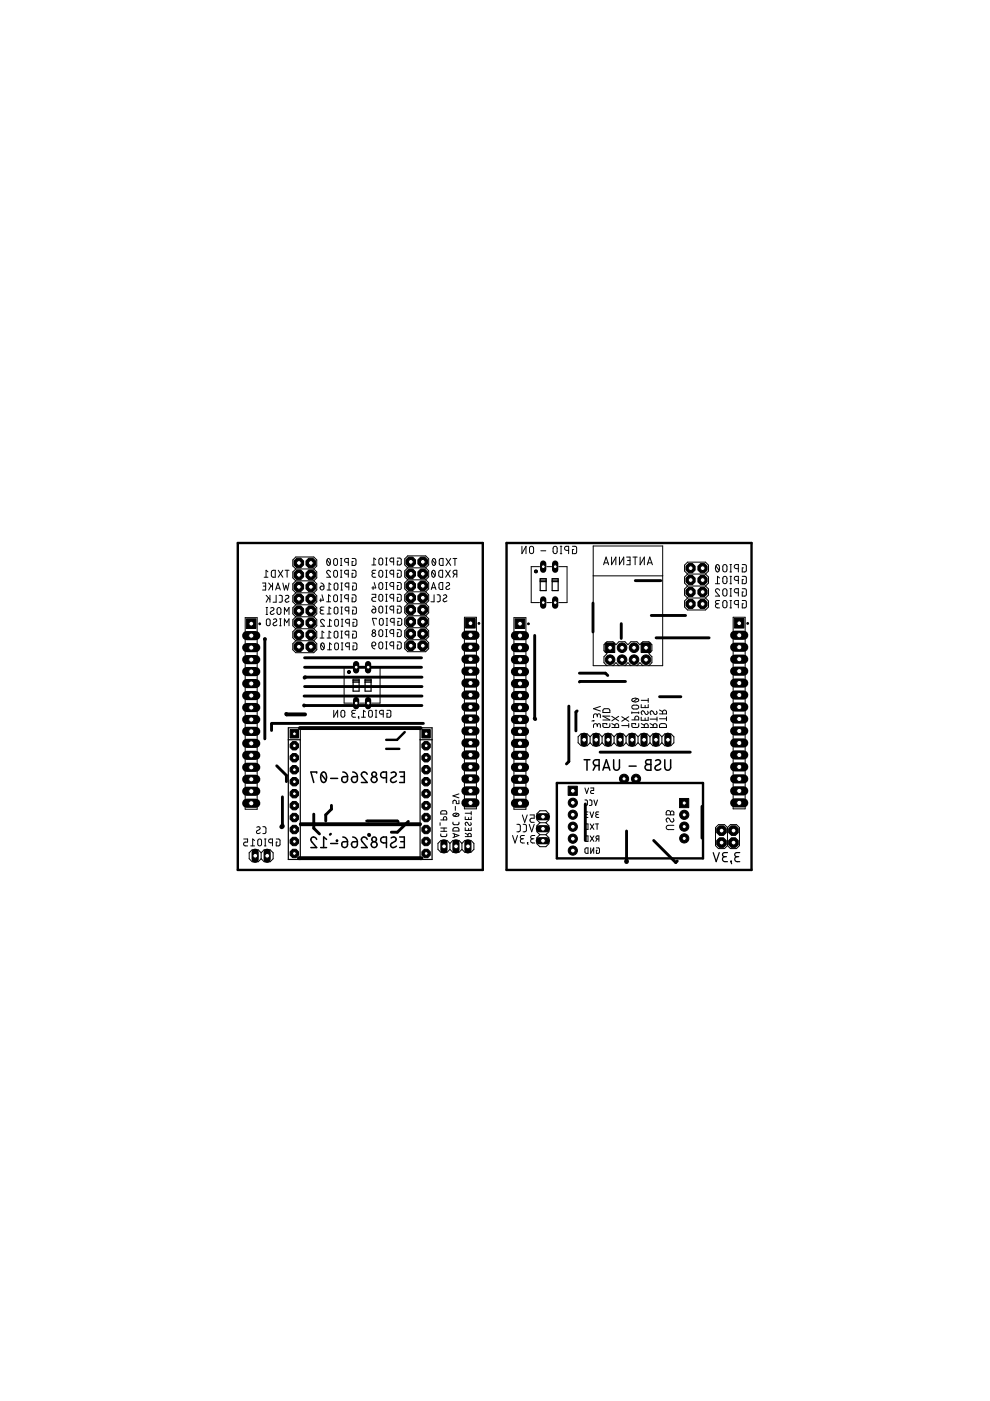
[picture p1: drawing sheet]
<svg xmlns="http://www.w3.org/2000/svg" width="210mm" height="297mm" viewBox="0 0 210 297" stroke-linecap="round" stroke-linejoin="round" font-family="sans-serif">
<g fill="none" stroke="#000" stroke-width=".21">
<path d="M125.8 115.8h14.7v25.3h-14.7zM128 119.7l.5-1.6 .6 1.6M128.1 119.3h.8M129.7 118.1v1.6l.9-1.6v1.6M131.3 118.1v1.6l.9-1.6v1.6M132.9 118.1h.7v1.6h-.7M133.1 118.8h.5M134.2 118.1h.9M134.7 118.1v1.6M135.7 118.1v1.6l.9-1.6v1.6M137.2 119.7l.6-1.6 .5 1.6M137.4 119.3h.8"/>
<path d="M52 131h2.5v40.6h-2.5zM62.7 120.6l-.6-.6v-1.3l.6-.6h3.8l.7 .6v1.3l-.7 .6M62.7 120.6l-.6 .7v1.2l.6 .6M62.7 123.1l-.6 .7v1.3l.6 .6M62.7 125.7l-.6 .6v1.3l.6 .6M62.7 128.2l-.6 .7v1.2l.6 .7M62.7 130.8l-.6 .6v1.3l.6 .6M62.7 133.3l-.6 .6v1.3l.6 .6M62.7 135.8l-.6 .7v1.3l.6 .6h3.8l.7-.6v-1.3l-.7-.7M62.7 120.6h3.8M62.7 123.1h3.8M62.7 125.7h3.8"/>
<path d="M62.7 128.2h3.8M62.7 130.8h3.8M62.7 133.3h3.8M62.7 135.8h3.8M66.5 120.6l.7 .7v1.2l-.7 .6M66.5 123.1l.7 .7v1.3l-.7 .6M66.5 125.7l.7 .6v1.3l-.7 .6M66.5 128.2l.7 .7v1.2l-.7 .7M66.5 130.8l.7 .6v1.3l-.7 .6M66.5 133.3l.7 .6v1.3l-.7 .6M86.4 120.4l-.6-.6v-1.3l.6-.6h3.9l.6 .6v1.3l-.6 .6M86.4 120.4l-.6 .6v1.3l.6 .6"/>
<path d="M86.4 122.9l-.6 .7v1.2l.6 .7M86.4 125.5l-.6 .6v1.3l.6 .6M86.4 128l-.6 .7v1.2l.6 .7M86.4 130.6l-.6 .6v1.3l.6 .6M86.4 133.1l-.6 .6v1.3l.6 .6M86.4 135.6l-.6 .7v1.2l.6 .7h3.9l.6-.7v-1.2l-.6-.7M86.4 120.4h3.9M86.4 122.9h3.9M86.4 125.5h3.9M86.4 128h3.9M86.4 130.6h3.9M86.4 133.1h3.9"/>
<path d="M86.4 135.6h3.9M90.3 120.4l.6 .6v1.3l-.6 .6M90.3 122.9l.6 .7v1.2l-.6 .7M90.3 125.5l.6 .6v1.3l-.6 .6M90.3 128l.6 .7v1.2l-.6 .7M90.3 130.6l.6 .6v1.3l-.6 .6M90.3 133.1l.6 .6v1.3l-.6 .6M98.5 130.9h2.5v40.6h-2.5zM109 131h2.5v40.6h-2.5zM114.4 120.1h-1.8v7.7h1.8M115.9 120.1h1M115.9 127.8h1"/>
<path d="M118.5 120.1h1.7v7.7h-1.7M125.8 122.1h14.7M145.8 121.7l-.7-.6v-1.3l.7-.6h3.8l.6 .6v1.3l-.6 .6M145.8 121.7l-.7 .6v1.3l.7 .6M145.8 124.2l-.7 .7v1.3l.7 .6M145.8 126.8l-.7 .6v1.3l.7 .6h3.8l.6-.6v-1.3l-.6-.6M145.8 121.7h3.8M145.8 124.2h3.8M145.8 126.8h3.8M149.6 121.7l.6 .6v1.3l-.6 .6M149.6 124.2l.6 .7v1.3l-.6 .6M155.4 130.9h2.6v40.6h-2.6z"/>
<path d="M74.7 141.5h-1.7v7.6h1.7M76.3 141.5h1M76.3 149.1h1M78.8 141.5h1.8v7.6h-1.8M125.1 156.2l-.6-.6h-1.3l-.6 .6v1.3l.6 .6h1.3l.6-.6M125.1 157.5l.7 .6h1.2l.7-.6M125.1 156.2l.7-.6h1.2l.7 .6M125.1 156.2v1.3M127.7 157.5l.6 .6h1.3l.6-.6M127.7 156.2l.6-.6h1.3l.6 .6M127.7 156.2v1.3M128.7 141.1l-.6-.6v-1.3l.6-.6-.6-.6v-1.3l.6-.6h1.3l.6 .6 .6-.6h1.3l.6 .6 .7-.6h1.2l.7 .6 .6-.6h1.3l.6 .6v1.3l-.6 .6 .6 .6v1.3l-.6 .6"/>
<path d="M130 141.1l.6-.6 .6 .6M130.2 157.5l.6 .6h1.3l.6-.6M130.2 156.2l.6-.6h1.3l.6 .6M130.2 156.2v1.3M132.5 141.1l.6-.6 .7 .6M132.7 157.5l.7 .6h1.2l.7-.6M132.7 156.2l.7-.6h1.2l.7 .6M132.7 156.2v1.3M135 141.1l.7-.6 .6 .6M135.3 157.5l.6 .6h1.3l.6-.6M135.3 156.2l.6-.6h1.3l.6 .6M135.3 156.2v1.3"/>
<path d="M137.8 157.5l.6 .6h1.3l.6-.6M137.8 156.2l.6-.6h1.3l.6 .6M137.8 156.2v1.3M140.3 156.2l.7-.6h1.2l.7 .6v1.3l-.7 .6h-1.2l-.7-.6M140.3 156.2v1.3M95.4 178.8l-.6-.6h-1.3l-.6 .6v1.3l.6 .6h1.3l.6-.6M95.4 178.8v1.3M95.4 178.8l.6-.6h1.3l.6 .6M97.9 178.8l.7-.6h1.2l.7 .6v1.3l-.7 .6h-1.2l-.7-.6M97.9 178.8v1.3M114.5 177l-.7 .6v1.3l.7 .6h1.2l.7-.6v-1.3l-.7-.6M114.5 174.4l-.7-.6v-1.3l.7-.6h1.2l.7 .6v1.3l-.7 .6"/>
<path d="M114.5 177h1.2M114.5 174.4h1.2M114.5 174.4l-.7 .7v1.2l.7 .7M115.7 174.4l.7 .7v1.2l-.7 .7M124 169.6l.4 .1 .1 .2v.7l-.5 .2M124 167.1l.4 1.1 .4-1.1M124.1 174.8l.6-.1v1.2l-.5-.1-.2-.1zM124.1 177.3l.6-.1v1.2h-.5l-.2-.2zM124.1 179.9l.6-.1v1.1h-.5l-.2-.2zM124.3 172.7l-.2 .1v.4l.6 .1M124.7 172.1l-.5 .1-.2 .2 .2 .2 .3 .1M125 169.6l.3 .1 .2 .2v.7l-.5 .2"/>
<path d="M125.1 172.1l.4 1.2 .4-1.2M125.1 174.7l.8 1.2M125.1 177.2l.8 1.2M125.2 167.1h.7v.5h-.4a.32 .32 0 0 0-.3 .3 .32 .32 0 0 0 .3 .3h.4M125.2 179.8v1.1l.7-1.1v1.1M125.9 169.6l.4 1.2 .4-1.2M125.9 174.7l-.8 1.2M125.9 177.2l-.8 1.2M126.3 174.7h.6M126.4 179.8l.7 .1v.8l-.2 .2h-.5v-.6h.2M126.6 174.7v1.2M126.6 177.9l-.3 .5"/>
<path d="M126.6 172.7l-.2 .1v.4l.6 .1M127 172.1l-.6 .1-.1 .2 .1 .2 .4 .1M127 177.9l-.6-.1-.1-.3 .2-.3h.5v1.2M141.4 172l.5-.1 .3 .4a.36 .36 0 0 1 .3-.4 .36 .36 0 0 1 .4 .4v.5h-1.7zM142.2 172.3v.5M142.7 173.5l.1 .2a.38 .38 0 0 1-.1 .5 .38 .38 0 0 1-.5-.1l-.3-.5a.44 .44 0 0 0-.7 .1 .44 .44 0 0 0 .3 .6M142.9 175h-1.2a.46 .46 0 0 0-.5 .4 .46 .46 0 0 0 .5 .5h1.2M154.2 175.5l.7-.7h1.2l.7 .7v3.8l-.7 .6h-1.2l-.7-.6M154.2 175.5l-.6-.7h-1.3l-.6 .7v3.8l.6 .6h1.3l.6-.6M154.2 175.5v3.8M55.4 180.8l-.7-.6h-1.2l-.7 .6v1.3l.7 .6h1.2l.7-.6M55.4 180.8l.6-.6h1.3l.6 .6v1.3l-.6 .6h-1.3l-.6-.6"/>
<path d="M55.4 180.8v1.3M95.4 180.1l.6 .6h1.3l.6-.6"/>
</g>
<g fill="#000" stroke="#000" stroke-width=".21">
<path d="M54.9 132.1h.3v.3h-.3z" fill-rule="evenodd"/>
<path d="M101.4 132h.3v.3h-.3z" fill-rule="evenodd"/>
<path d="M111.9 132.1h.3v.3h-.3z" fill-rule="evenodd"/>
<path d="M113.3 121a.33 .33 0 0 1 .4-.2 .33 .33 0 0 1 .3 .4l-.4 .1-.1-.2a.24 .24 0 0 1 .3 0 .24 .24 0 0 1 0 .3l-.2 .1a.32 .32 0 0 1-.3-.2 .32 .32 0 0 1 0-.3z" fill-rule="evenodd"/>
<path d="M158.4 132h.3v.3h-.3z" fill-rule="evenodd"/>
<path d="M73.8 142.2a.34 .34 0 0 1 .5 .3l-.3 .2-.2-.2 .2-.2 .3 .2a.33 .33 0 0 1-.5 .3 .33 .33 0 0 1 0-.6z" fill-rule="evenodd"/>
</g>
<g fill="none" stroke="#000" stroke-width=".25">
<path d="M114.5 122.7h1.3v2.5h-1.3zM114.5 123h1.3M114.5 123.3h1.3M117.1 122.7h1.2v2.5h-1.2zM117.1 123h1.2M117.1 123.3h1.2M61.1 154.3h2.6v27.9h-2.6zM61.1 156.8h2.6M74.9 144h1.2v2.5h-1.2zM74.9 144.3h1.2M74.9 144.6h1.2M77.4 144h1.3v2.5h-1.3z"/>
<path d="M77.4 144.3h1.3M77.4 144.6h1.3M89.1 154.3h2.5v27.9h-2.5zM89.1 156.8h2.5"/>
</g>
<path d="M81.9 158.8h2.8M85.8 155.2l-1.6 1.7h-2.3M70.1 176.8l-.1 .2M71.4 178.2v.1M77.7 174.1h.3M84.3 174.1l.2 .1M118.1 166h31v16h-31z" fill="none" stroke="#000" stroke-width=".51"/>
<g fill="none" stroke="#000" stroke-width=".61">
<path d="M56.2 135.5v21.2M64.6 139.5h24.8M113.4 134.7v17.6M125.7 127.9v6.1M131.7 132.2v3.2M134.7 123.1h5.4M138.1 130.5h7.3M139.1 135.2h11.2M64.5 147.6h25M64.5 149.6h25M64.6 141.5h24.8M64.6 145.6h24.9"/>
<path d="M64.7 143.6h24.8M89.8 153.4h-32.1l-.1 1.5M120.6 149.7v11.8l-.5 .5M122.4 150.7l-.3 .3v4M122.9 142.7h5.5l.5 .5M127.2 159.5h19.1M132.6 144.5l-9.7 .1M139.8 147.7h4.6M58.7 162.4l2 2v1.3M59.9 169v6.2M66.5 172.6v3l1.2 1.2M70.3 170.8v.8l-1.2 1.2v1.3"/>
<path d="M78 174.1h6.3M86.6 174.2l-2.3 2.2h-1.3M124.1 170.5v7.7M132.8 176.2v6.4M138.6 178.2l4.7 4.7 .3-.3M148.8 171v6.7"/>
</g>
<path d="M59.9 175.2l-.2 .1M132.8 182.6v.1" fill="none" stroke="#000" stroke-width="1"/>
<path d="M56.2 135.5h.1M60.7 151.4l4 .1M64.5 149.6h.1M64.7 143.6l-.1 .1M113.4 152.3l.1 .2M78.2 177l.1 .1" fill="none" stroke="#000" stroke-width=".83"/>
<path d="M155.7 131.1h2v2.1h-2z" fill="#000" stroke="#000" stroke-width=".21"/>
<circle cx="156.7" cy="132.1" r=".51" fill="#fff" stroke="#000" stroke-width=".21"/>
<path d="M155.8 134.7h1.9" fill="none" stroke="#000" stroke-width="1.9"/>
<circle cx="156.7" cy="134.7" r=".55" fill="#fff" stroke="#000" stroke-width=".21"/>
<path d="M155.8 137.2h1.9" fill="none" stroke="#000" stroke-width="1.9"/>
<circle cx="156.7" cy="137.2" r=".55" fill="#fff" stroke="#000" stroke-width=".21"/>
<path d="M155.8 139.8h1.9" fill="none" stroke="#000" stroke-width="1.9"/>
<circle cx="156.7" cy="139.8" r=".55" fill="#fff" stroke="#000" stroke-width=".21"/>
<path d="M155.8 142.3h1.9" fill="none" stroke="#000" stroke-width="1.9"/>
<circle cx="156.7" cy="142.3" r=".55" fill="#fff" stroke="#000" stroke-width=".21"/>
<path d="M155.8 144.8h1.9" fill="none" stroke="#000" stroke-width="1.9"/>
<circle cx="156.7" cy="144.8" r=".55" fill="#fff" stroke="#000" stroke-width=".21"/>
<path d="M155.8 147.4h1.9" fill="none" stroke="#000" stroke-width="1.9"/>
<circle cx="156.7" cy="147.4" r=".55" fill="#fff" stroke="#000" stroke-width=".21"/>
<path d="M155.8 149.9h1.9" fill="none" stroke="#000" stroke-width="1.9"/>
<circle cx="156.7" cy="149.9" r=".55" fill="#fff" stroke="#000" stroke-width=".21"/>
<path d="M155.8 152.4h1.9" fill="none" stroke="#000" stroke-width="1.9"/>
<circle cx="156.7" cy="152.4" r=".55" fill="#fff" stroke="#000" stroke-width=".21"/>
<path d="M155.8 155h1.9" fill="none" stroke="#000" stroke-width="1.9"/>
<circle cx="156.7" cy="155" r=".55" fill="#fff" stroke="#000" stroke-width=".21"/>
<path d="M155.8 157.5h1.9" fill="none" stroke="#000" stroke-width="1.9"/>
<circle cx="156.7" cy="157.5" r=".55" fill="#fff" stroke="#000" stroke-width=".21"/>
<path d="M155.8 160.1h1.9" fill="none" stroke="#000" stroke-width="1.9"/>
<circle cx="156.7" cy="160.1" r=".55" fill="#fff" stroke="#000" stroke-width=".21"/>
<path d="M155.8 162.6h1.9" fill="none" stroke="#000" stroke-width="1.9"/>
<circle cx="156.7" cy="162.6" r=".55" fill="#fff" stroke="#000" stroke-width=".21"/>
<path d="M155.8 165.1h1.9" fill="none" stroke="#000" stroke-width="1.9"/>
<circle cx="156.7" cy="165.1" r=".55" fill="#fff" stroke="#000" stroke-width=".21"/>
<path d="M155.8 167.7h1.9" fill="none" stroke="#000" stroke-width="1.9"/>
<circle cx="156.7" cy="167.7" r=".55" fill="#fff" stroke="#000" stroke-width=".21"/>
<path d="M155.8 170.2h1.9" fill="none" stroke="#000" stroke-width="1.9"/>
<circle cx="156.7" cy="170.2" r=".55" fill="#fff" stroke="#000" stroke-width=".21"/>
<path d="M109.2 131.2h2.1v2h-2.1z" fill="#000" stroke="#000" stroke-width=".21"/>
<circle cx="110.3" cy="132.2" r=".51" fill="#fff" stroke="#000" stroke-width=".21"/>
<path d="M109.3 134.8h1.9" fill="none" stroke="#000" stroke-width="1.9"/>
<circle cx="110.3" cy="134.8" r=".55" fill="#fff" stroke="#000" stroke-width=".21"/>
<path d="M109.3 137.3h1.9" fill="none" stroke="#000" stroke-width="1.9"/>
<circle cx="110.3" cy="137.3" r=".55" fill="#fff" stroke="#000" stroke-width=".21"/>
<path d="M109.3 139.8h1.9" fill="none" stroke="#000" stroke-width="1.9"/>
<circle cx="110.3" cy="139.8" r=".55" fill="#fff" stroke="#000" stroke-width=".21"/>
<path d="M109.3 142.4h1.9" fill="none" stroke="#000" stroke-width="1.9"/>
<circle cx="110.3" cy="142.4" r=".55" fill="#fff" stroke="#000" stroke-width=".21"/>
<path d="M109.3 144.9h1.9" fill="none" stroke="#000" stroke-width="1.9"/>
<circle cx="110.3" cy="144.9" r=".55" fill="#fff" stroke="#000" stroke-width=".21"/>
<path d="M109.3 147.5h1.9" fill="none" stroke="#000" stroke-width="1.9"/>
<circle cx="110.3" cy="147.5" r=".55" fill="#fff" stroke="#000" stroke-width=".21"/>
<path d="M109.3 150h1.9" fill="none" stroke="#000" stroke-width="1.9"/>
<circle cx="110.3" cy="150" r=".55" fill="#fff" stroke="#000" stroke-width=".21"/>
<path d="M109.3 152.5h1.9" fill="none" stroke="#000" stroke-width="1.9"/>
<circle cx="110.3" cy="152.5" r=".55" fill="#fff" stroke="#000" stroke-width=".21"/>
<path d="M109.3 155.1h1.9" fill="none" stroke="#000" stroke-width="1.9"/>
<circle cx="110.3" cy="155.1" r=".55" fill="#fff" stroke="#000" stroke-width=".21"/>
<path d="M109.3 157.6h1.9" fill="none" stroke="#000" stroke-width="1.9"/>
<circle cx="110.3" cy="157.6" r=".55" fill="#fff" stroke="#000" stroke-width=".21"/>
<path d="M109.3 160.1h1.9" fill="none" stroke="#000" stroke-width="1.9"/>
<circle cx="110.3" cy="160.1" r=".55" fill="#fff" stroke="#000" stroke-width=".21"/>
<path d="M109.3 162.7h1.9" fill="none" stroke="#000" stroke-width="1.9"/>
<circle cx="110.3" cy="162.7" r=".55" fill="#fff" stroke="#000" stroke-width=".21"/>
<path d="M109.3 165.2h1.9" fill="none" stroke="#000" stroke-width="1.9"/>
<circle cx="110.3" cy="165.2" r=".55" fill="#fff" stroke="#000" stroke-width=".21"/>
<path d="M109.3 167.8h1.9" fill="none" stroke="#000" stroke-width="1.9"/>
<circle cx="110.3" cy="167.8" r=".55" fill="#fff" stroke="#000" stroke-width=".21"/>
<path d="M109.3 170.3h1.9" fill="none" stroke="#000" stroke-width="1.9"/>
<circle cx="110.3" cy="170.3" r=".55" fill="#fff" stroke="#000" stroke-width=".21"/>
<circle cx="155.5" cy="178.6" r="1.1" fill="#000" stroke="#000" stroke-width=".21"/>
<circle cx="155.5" cy="178.6" r=".51" fill="#fff" stroke="#000" stroke-width=".21"/>
<circle cx="155.5" cy="176.1" r="1.1" fill="#000" stroke="#000" stroke-width=".21"/>
<circle cx="155.5" cy="176.1" r=".51" fill="#fff" stroke="#000" stroke-width=".21"/>
<circle cx="153" cy="178.6" r="1.1" fill="#000" stroke="#000" stroke-width=".21"/>
<circle cx="153" cy="178.6" r=".51" fill="#fff" stroke="#000" stroke-width=".21"/>
<circle cx="153" cy="176.1" r="1.1" fill="#000" stroke="#000" stroke-width=".21"/>
<circle cx="153" cy="176.1" r=".51" fill="#fff" stroke="#000" stroke-width=".21"/>
<circle cx="148.9" cy="120.5" r="1.05" fill="#000" stroke="#000" stroke-width=".21"/>
<circle cx="149" cy="120.5" r=".51" fill="#fff" stroke="#000" stroke-width=".21"/>
<circle cx="146.4" cy="120.5" r="1.05" fill="#000" stroke="#000" stroke-width=".21"/>
<circle cx="146.4" cy="120.5" r=".51" fill="#fff" stroke="#000" stroke-width=".21"/>
<circle cx="148.9" cy="123" r="1.05" fill="#000" stroke="#000" stroke-width=".21"/>
<circle cx="149" cy="123" r=".51" fill="#fff" stroke="#000" stroke-width=".21"/>
<circle cx="146.4" cy="123" r="1.05" fill="#000" stroke="#000" stroke-width=".21"/>
<circle cx="146.4" cy="123" r=".51" fill="#fff" stroke="#000" stroke-width=".21"/>
<circle cx="148.9" cy="125.5" r="1.05" fill="#000" stroke="#000" stroke-width=".21"/>
<circle cx="149" cy="125.5" r=".51" fill="#fff" stroke="#000" stroke-width=".21"/>
<circle cx="146.4" cy="125.5" r="1.05" fill="#000" stroke="#000" stroke-width=".21"/>
<circle cx="146.4" cy="125.5" r=".51" fill="#fff" stroke="#000" stroke-width=".21"/>
<circle cx="148.9" cy="128.1" r="1.05" fill="#000" stroke="#000" stroke-width=".21"/>
<circle cx="149" cy="128.1" r=".51" fill="#fff" stroke="#000" stroke-width=".21"/>
<circle cx="146.4" cy="128.1" r="1.05" fill="#000" stroke="#000" stroke-width=".21"/>
<circle cx="146.4" cy="128.1" r=".51" fill="#fff" stroke="#000" stroke-width=".21"/>
<path d="M115.2 119.5v1.3" fill="none" stroke="#000" stroke-width="1.3"/>
<circle cx="115.2" cy="120.1" r=".4" fill="#fff" stroke="#000" stroke-width=".21"/>
<path d="M117.7 119.5v1.3" fill="none" stroke="#000" stroke-width="1.3"/>
<circle cx="117.7" cy="120.1" r=".4" fill="#fff" stroke="#000" stroke-width=".21"/>
<path d="M117.7 127.1v1.3" fill="none" stroke="#000" stroke-width="1.3"/>
<circle cx="117.7" cy="127.8" r=".4" fill="#fff" stroke="#000" stroke-width=".21"/>
<path d="M115.2 127.1v1.3" fill="none" stroke="#000" stroke-width="1.3"/>
<circle cx="115.2" cy="127.8" r=".4" fill="#fff" stroke="#000" stroke-width=".21"/>
<path d="M120.5 166.7h1.9v1.9h-1.9z" fill="#000" stroke="#000" stroke-width=".21"/>
<circle cx="121.5" cy="167.7" r=".51" fill="#fff" stroke="#000" stroke-width=".21"/>
<circle cx="121.5" cy="170.2" r=".97" fill="#000" stroke="#000" stroke-width=".21"/>
<circle cx="121.5" cy="170.2" r=".51" fill="#fff" stroke="#000" stroke-width=".21"/>
<circle cx="121.5" cy="172.7" r=".97" fill="#000" stroke="#000" stroke-width=".21"/>
<circle cx="121.5" cy="172.7" r=".51" fill="#fff" stroke="#000" stroke-width=".21"/>
<circle cx="121.5" cy="175.3" r=".97" fill="#000" stroke="#000" stroke-width=".21"/>
<circle cx="121.5" cy="175.3" r=".51" fill="#fff" stroke="#000" stroke-width=".21"/>
<circle cx="121.5" cy="177.8" r=".97" fill="#000" stroke="#000" stroke-width=".21"/>
<circle cx="121.5" cy="177.8" r=".51" fill="#fff" stroke="#000" stroke-width=".21"/>
<circle cx="121.5" cy="180.3" r=".97" fill="#000" stroke="#000" stroke-width=".21"/>
<circle cx="121.5" cy="180.3" r=".51" fill="#fff" stroke="#000" stroke-width=".21"/>
<path d="M144.1 169.3h1.9v1.9h-1.9z" fill="#000" stroke="#000" stroke-width=".21"/>
<circle cx="145.1" cy="170.3" r=".44" fill="#fff" stroke="#000" stroke-width=".21"/>
<circle cx="145.1" cy="172.8" r=".97" fill="#000" stroke="#000" stroke-width=".21"/>
<circle cx="145.1" cy="172.8" r=".44" fill="#fff" stroke="#000" stroke-width=".21"/>
<circle cx="145.1" cy="175.3" r=".97" fill="#000" stroke="#000" stroke-width=".21"/>
<circle cx="145.1" cy="175.3" r=".44" fill="#fff" stroke="#000" stroke-width=".21"/>
<circle cx="145.1" cy="177.8" r=".97" fill="#000" stroke="#000" stroke-width=".21"/>
<circle cx="145.1" cy="177.8" r=".44" fill="#fff" stroke="#000" stroke-width=".21"/>
<circle cx="134.9" cy="165.1" r=".97" fill="#000" stroke="#000" stroke-width=".21"/>
<circle cx="134.9" cy="165.1" r=".44" fill="#fff" stroke="#000" stroke-width=".21"/>
<circle cx="132.3" cy="165.1" r=".97" fill="#000" stroke="#000" stroke-width=".21"/>
<circle cx="132.3" cy="165.1" r=".44" fill="#fff" stroke="#000" stroke-width=".21"/>
<path d="M135.9 136.3h2.1v2h-2.1z" fill="#000" stroke="#000" stroke-width=".21"/>
<circle cx="137" cy="137.3" r=".51" fill="#fff" stroke="#000" stroke-width=".21"/>
<circle cx="134.4" cy="137.3" r="1.02" fill="#000" stroke="#000" stroke-width=".21"/>
<circle cx="134.4" cy="137.3" r=".51" fill="#fff" stroke="#000" stroke-width=".21"/>
<circle cx="131.9" cy="137.3" r="1.02" fill="#000" stroke="#000" stroke-width=".21"/>
<circle cx="131.9" cy="137.3" r=".51" fill="#fff" stroke="#000" stroke-width=".21"/>
<circle cx="131.9" cy="139.9" r="1.02" fill="#000" stroke="#000" stroke-width=".21"/>
<circle cx="131.9" cy="139.9" r=".51" fill="#fff" stroke="#000" stroke-width=".21"/>
<circle cx="134.4" cy="139.9" r="1.02" fill="#000" stroke="#000" stroke-width=".21"/>
<circle cx="134.4" cy="139.9" r=".51" fill="#fff" stroke="#000" stroke-width=".21"/>
<circle cx="137" cy="139.9" r="1.02" fill="#000" stroke="#000" stroke-width=".21"/>
<circle cx="137" cy="139.9" r=".51" fill="#fff" stroke="#000" stroke-width=".21"/>
<circle cx="129.3" cy="139.9" r="1.02" fill="#000" stroke="#000" stroke-width=".21"/>
<circle cx="129.3" cy="139.9" r=".51" fill="#fff" stroke="#000" stroke-width=".21"/>
<path d="M128.3 136.3h2v2h-2z" fill="#000" stroke="#000" stroke-width=".21"/>
<circle cx="129.3" cy="137.3" r=".51" fill="#fff" stroke="#000" stroke-width=".21"/>
<path d="M123.8 156.1v1.5" fill="none" stroke="#000" stroke-width="1.5"/>
<circle cx="123.9" cy="156.8" r=".51" fill="#fff" stroke="#000" stroke-width=".21"/>
<path d="M126.4 156.1v1.5" fill="none" stroke="#000" stroke-width="1.5"/>
<circle cx="126.4" cy="156.8" r=".51" fill="#fff" stroke="#000" stroke-width=".21"/>
<path d="M128.9 156.1v1.5" fill="none" stroke="#000" stroke-width="1.5"/>
<circle cx="128.9" cy="156.8" r=".51" fill="#fff" stroke="#000" stroke-width=".21"/>
<path d="M131.5 156.1v1.5" fill="none" stroke="#000" stroke-width="1.5"/>
<circle cx="131.5" cy="156.8" r=".51" fill="#fff" stroke="#000" stroke-width=".21"/>
<path d="M134 156.1v1.5" fill="none" stroke="#000" stroke-width="1.5"/>
<circle cx="134" cy="156.8" r=".51" fill="#fff" stroke="#000" stroke-width=".21"/>
<path d="M136.5 156.1v1.5" fill="none" stroke="#000" stroke-width="1.5"/>
<circle cx="136.6" cy="156.8" r=".51" fill="#fff" stroke="#000" stroke-width=".21"/>
<path d="M139.1 156.1v1.5" fill="none" stroke="#000" stroke-width="1.5"/>
<circle cx="139.1" cy="156.8" r=".51" fill="#fff" stroke="#000" stroke-width=".21"/>
<path d="M141.6 156.1v1.5" fill="none" stroke="#000" stroke-width="1.5"/>
<circle cx="141.6" cy="156.8" r=".51" fill="#fff" stroke="#000" stroke-width=".21"/>
<path d="M114.3 178.2h1.6" fill="none" stroke="#000" stroke-width="1.5"/>
<circle cx="115.1" cy="178.2" r=".51" fill="#fff" stroke="#000" stroke-width=".21"/>
<path d="M114.3 175.7h1.6" fill="none" stroke="#000" stroke-width="1.5"/>
<circle cx="115.1" cy="175.7" r=".51" fill="#fff" stroke="#000" stroke-width=".21"/>
<path d="M114.3 173.2h1.6" fill="none" stroke="#000" stroke-width="1.5"/>
<circle cx="115.1" cy="173.2" r=".51" fill="#fff" stroke="#000" stroke-width=".21"/>
<path d="M98.7 131.1h2.1v2.1h-2.1z" fill="#000" stroke="#000" stroke-width=".21"/>
<circle cx="99.8" cy="132.1" r=".51" fill="#fff" stroke="#000" stroke-width=".21"/>
<path d="M98.8 134.7h1.9" fill="none" stroke="#000" stroke-width="1.9"/>
<circle cx="99.8" cy="134.7" r=".55" fill="#fff" stroke="#000" stroke-width=".21"/>
<path d="M98.8 137.2h1.9" fill="none" stroke="#000" stroke-width="1.9"/>
<circle cx="99.8" cy="137.2" r=".55" fill="#fff" stroke="#000" stroke-width=".21"/>
<path d="M98.8 139.8h1.9" fill="none" stroke="#000" stroke-width="1.9"/>
<circle cx="99.8" cy="139.8" r=".55" fill="#fff" stroke="#000" stroke-width=".21"/>
<path d="M98.8 142.3h1.9" fill="none" stroke="#000" stroke-width="1.9"/>
<circle cx="99.8" cy="142.3" r=".55" fill="#fff" stroke="#000" stroke-width=".21"/>
<path d="M98.8 144.8h1.9" fill="none" stroke="#000" stroke-width="1.9"/>
<circle cx="99.8" cy="144.8" r=".55" fill="#fff" stroke="#000" stroke-width=".21"/>
<path d="M98.8 147.4h1.9" fill="none" stroke="#000" stroke-width="1.9"/>
<circle cx="99.8" cy="147.4" r=".55" fill="#fff" stroke="#000" stroke-width=".21"/>
<path d="M98.8 149.9h1.9" fill="none" stroke="#000" stroke-width="1.9"/>
<circle cx="99.8" cy="149.9" r=".55" fill="#fff" stroke="#000" stroke-width=".21"/>
<path d="M98.8 152.4h1.9" fill="none" stroke="#000" stroke-width="1.9"/>
<circle cx="99.8" cy="152.4" r=".55" fill="#fff" stroke="#000" stroke-width=".21"/>
<path d="M98.8 155h1.9" fill="none" stroke="#000" stroke-width="1.9"/>
<circle cx="99.8" cy="155" r=".55" fill="#fff" stroke="#000" stroke-width=".21"/>
<path d="M98.8 157.5h1.9" fill="none" stroke="#000" stroke-width="1.9"/>
<circle cx="99.8" cy="157.5" r=".55" fill="#fff" stroke="#000" stroke-width=".21"/>
<path d="M98.8 160.1h1.9" fill="none" stroke="#000" stroke-width="1.9"/>
<circle cx="99.8" cy="160.1" r=".55" fill="#fff" stroke="#000" stroke-width=".21"/>
<path d="M98.8 162.6h1.9" fill="none" stroke="#000" stroke-width="1.9"/>
<circle cx="99.8" cy="162.6" r=".55" fill="#fff" stroke="#000" stroke-width=".21"/>
<path d="M98.8 165.1h1.9" fill="none" stroke="#000" stroke-width="1.9"/>
<circle cx="99.8" cy="165.1" r=".55" fill="#fff" stroke="#000" stroke-width=".21"/>
<path d="M98.8 167.7h1.9" fill="none" stroke="#000" stroke-width="1.9"/>
<circle cx="99.8" cy="167.7" r=".55" fill="#fff" stroke="#000" stroke-width=".21"/>
<path d="M98.8 170.2h1.9" fill="none" stroke="#000" stroke-width="1.9"/>
<circle cx="99.8" cy="170.2" r=".55" fill="#fff" stroke="#000" stroke-width=".21"/>
<path d="M52.2 131.2h2.1v2h-2.1z" fill="#000" stroke="#000" stroke-width=".21"/>
<circle cx="53.3" cy="132.2" r=".51" fill="#fff" stroke="#000" stroke-width=".21"/>
<path d="M52.3 134.8h1.9" fill="none" stroke="#000" stroke-width="1.9"/>
<circle cx="53.3" cy="134.8" r=".55" fill="#fff" stroke="#000" stroke-width=".21"/>
<path d="M52.3 137.3h1.9" fill="none" stroke="#000" stroke-width="1.9"/>
<circle cx="53.3" cy="137.3" r=".55" fill="#fff" stroke="#000" stroke-width=".21"/>
<path d="M52.3 139.8h1.9" fill="none" stroke="#000" stroke-width="1.9"/>
<circle cx="53.3" cy="139.8" r=".55" fill="#fff" stroke="#000" stroke-width=".21"/>
<path d="M52.3 142.4h1.9" fill="none" stroke="#000" stroke-width="1.9"/>
<circle cx="53.3" cy="142.4" r=".55" fill="#fff" stroke="#000" stroke-width=".21"/>
<path d="M52.3 144.9h1.9" fill="none" stroke="#000" stroke-width="1.9"/>
<circle cx="53.3" cy="144.9" r=".55" fill="#fff" stroke="#000" stroke-width=".21"/>
<path d="M52.3 147.5h1.9" fill="none" stroke="#000" stroke-width="1.9"/>
<circle cx="53.3" cy="147.5" r=".55" fill="#fff" stroke="#000" stroke-width=".21"/>
<path d="M52.3 150h1.9" fill="none" stroke="#000" stroke-width="1.9"/>
<circle cx="53.3" cy="150" r=".55" fill="#fff" stroke="#000" stroke-width=".21"/>
<path d="M52.3 152.5h1.9" fill="none" stroke="#000" stroke-width="1.9"/>
<circle cx="53.3" cy="152.5" r=".55" fill="#fff" stroke="#000" stroke-width=".21"/>
<path d="M52.3 155.1h1.9" fill="none" stroke="#000" stroke-width="1.9"/>
<circle cx="53.3" cy="155.1" r=".55" fill="#fff" stroke="#000" stroke-width=".21"/>
<path d="M52.3 157.6h1.9" fill="none" stroke="#000" stroke-width="1.9"/>
<circle cx="53.3" cy="157.6" r=".55" fill="#fff" stroke="#000" stroke-width=".21"/>
<path d="M52.3 160.1h1.9" fill="none" stroke="#000" stroke-width="1.9"/>
<circle cx="53.3" cy="160.1" r=".55" fill="#fff" stroke="#000" stroke-width=".21"/>
<path d="M52.3 162.7h1.9" fill="none" stroke="#000" stroke-width="1.9"/>
<circle cx="53.3" cy="162.7" r=".55" fill="#fff" stroke="#000" stroke-width=".21"/>
<path d="M52.3 165.2h1.9" fill="none" stroke="#000" stroke-width="1.9"/>
<circle cx="53.3" cy="165.2" r=".55" fill="#fff" stroke="#000" stroke-width=".21"/>
<path d="M52.3 167.8h1.9" fill="none" stroke="#000" stroke-width="1.9"/>
<circle cx="53.3" cy="167.8" r=".55" fill="#fff" stroke="#000" stroke-width=".21"/>
<path d="M52.3 170.3h1.9" fill="none" stroke="#000" stroke-width="1.9"/>
<circle cx="53.3" cy="170.3" r=".55" fill="#fff" stroke="#000" stroke-width=".21"/>
<circle cx="89.6" cy="119.1" r="1.1" fill="#000" stroke="#000" stroke-width=".21"/>
<circle cx="89.6" cy="119.1" r=".51" fill="#fff" stroke="#000" stroke-width=".21"/>
<circle cx="87.1" cy="119.1" r="1.1" fill="#000" stroke="#000" stroke-width=".21"/>
<circle cx="87.1" cy="119.1" r=".51" fill="#fff" stroke="#000" stroke-width=".21"/>
<circle cx="89.6" cy="121.7" r="1.1" fill="#000" stroke="#000" stroke-width=".21"/>
<circle cx="89.6" cy="121.7" r=".51" fill="#fff" stroke="#000" stroke-width=".21"/>
<circle cx="87.1" cy="121.7" r="1.1" fill="#000" stroke="#000" stroke-width=".21"/>
<circle cx="87.1" cy="121.7" r=".51" fill="#fff" stroke="#000" stroke-width=".21"/>
<circle cx="89.6" cy="124.2" r="1.1" fill="#000" stroke="#000" stroke-width=".21"/>
<circle cx="89.6" cy="124.2" r=".51" fill="#fff" stroke="#000" stroke-width=".21"/>
<circle cx="87.1" cy="124.2" r="1.1" fill="#000" stroke="#000" stroke-width=".21"/>
<circle cx="87.1" cy="124.2" r=".51" fill="#fff" stroke="#000" stroke-width=".21"/>
<circle cx="89.6" cy="126.7" r="1.1" fill="#000" stroke="#000" stroke-width=".21"/>
<circle cx="89.6" cy="126.7" r=".51" fill="#fff" stroke="#000" stroke-width=".21"/>
<circle cx="87.1" cy="126.7" r="1.1" fill="#000" stroke="#000" stroke-width=".21"/>
<circle cx="87.1" cy="126.7" r=".51" fill="#fff" stroke="#000" stroke-width=".21"/>
<circle cx="89.6" cy="129.3" r="1.1" fill="#000" stroke="#000" stroke-width=".21"/>
<circle cx="89.6" cy="129.3" r=".51" fill="#fff" stroke="#000" stroke-width=".21"/>
<circle cx="87.1" cy="129.3" r="1.1" fill="#000" stroke="#000" stroke-width=".21"/>
<circle cx="87.1" cy="129.3" r=".51" fill="#fff" stroke="#000" stroke-width=".21"/>
<circle cx="89.6" cy="131.8" r="1.1" fill="#000" stroke="#000" stroke-width=".21"/>
<circle cx="89.6" cy="131.8" r=".51" fill="#fff" stroke="#000" stroke-width=".21"/>
<circle cx="87.1" cy="131.8" r="1.1" fill="#000" stroke="#000" stroke-width=".21"/>
<circle cx="87.1" cy="131.8" r=".51" fill="#fff" stroke="#000" stroke-width=".21"/>
<circle cx="89.6" cy="134.4" r="1.1" fill="#000" stroke="#000" stroke-width=".21"/>
<circle cx="89.6" cy="134.4" r=".51" fill="#fff" stroke="#000" stroke-width=".21"/>
<circle cx="87.1" cy="134.4" r="1.1" fill="#000" stroke="#000" stroke-width=".21"/>
<circle cx="87.1" cy="134.4" r=".51" fill="#fff" stroke="#000" stroke-width=".21"/>
<circle cx="89.6" cy="136.9" r="1.1" fill="#000" stroke="#000" stroke-width=".21"/>
<circle cx="89.6" cy="136.9" r=".51" fill="#fff" stroke="#000" stroke-width=".21"/>
<circle cx="87.1" cy="136.9" r="1.1" fill="#000" stroke="#000" stroke-width=".21"/>
<circle cx="87.1" cy="136.9" r=".51" fill="#fff" stroke="#000" stroke-width=".21"/>
<circle cx="90.3" cy="158.1" r=".96" fill="#000" stroke="#000" stroke-width=".21"/>
<circle cx="90.4" cy="158.1" r=".4" fill="#fff" stroke="#000" stroke-width=".21"/>
<path d="M89.5 154.7h1.7v1.8h-1.7z" fill="#000" stroke="#000" stroke-width=".21"/>
<circle cx="90.4" cy="155.6" r=".4" fill="#fff" stroke="#000" stroke-width=".21"/>
<circle cx="90.3" cy="160.7" r=".96" fill="#000" stroke="#000" stroke-width=".21"/>
<circle cx="90.4" cy="160.7" r=".4" fill="#fff" stroke="#000" stroke-width=".21"/>
<circle cx="90.3" cy="163.2" r=".96" fill="#000" stroke="#000" stroke-width=".21"/>
<circle cx="90.4" cy="163.2" r=".4" fill="#fff" stroke="#000" stroke-width=".21"/>
<circle cx="90.3" cy="165.7" r=".96" fill="#000" stroke="#000" stroke-width=".21"/>
<circle cx="90.4" cy="165.7" r=".4" fill="#fff" stroke="#000" stroke-width=".21"/>
<circle cx="90.3" cy="168.3" r=".96" fill="#000" stroke="#000" stroke-width=".21"/>
<circle cx="90.4" cy="168.3" r=".4" fill="#fff" stroke="#000" stroke-width=".21"/>
<circle cx="90.3" cy="170.8" r=".96" fill="#000" stroke="#000" stroke-width=".21"/>
<circle cx="90.4" cy="170.8" r=".4" fill="#fff" stroke="#000" stroke-width=".21"/>
<circle cx="90.3" cy="173.3" r=".96" fill="#000" stroke="#000" stroke-width=".21"/>
<circle cx="90.4" cy="173.3" r=".4" fill="#fff" stroke="#000" stroke-width=".21"/>
<circle cx="62.4" cy="158.1" r=".96" fill="#000" stroke="#000" stroke-width=".21"/>
<circle cx="62.4" cy="158.1" r=".4" fill="#fff" stroke="#000" stroke-width=".21"/>
<path d="M61.5 154.7h1.8v1.8h-1.8z" fill="#000" stroke="#000" stroke-width=".21"/>
<circle cx="62.4" cy="155.6" r=".4" fill="#fff" stroke="#000" stroke-width=".21"/>
<circle cx="62.4" cy="160.7" r=".96" fill="#000" stroke="#000" stroke-width=".21"/>
<circle cx="62.4" cy="160.7" r=".4" fill="#fff" stroke="#000" stroke-width=".21"/>
<circle cx="62.4" cy="163.2" r=".96" fill="#000" stroke="#000" stroke-width=".21"/>
<circle cx="62.4" cy="163.2" r=".4" fill="#fff" stroke="#000" stroke-width=".21"/>
<circle cx="62.4" cy="165.7" r=".96" fill="#000" stroke="#000" stroke-width=".21"/>
<circle cx="62.4" cy="165.7" r=".4" fill="#fff" stroke="#000" stroke-width=".21"/>
<circle cx="62.4" cy="168.3" r=".96" fill="#000" stroke="#000" stroke-width=".21"/>
<circle cx="62.4" cy="168.3" r=".4" fill="#fff" stroke="#000" stroke-width=".21"/>
<circle cx="62.4" cy="170.8" r=".96" fill="#000" stroke="#000" stroke-width=".21"/>
<circle cx="62.4" cy="170.8" r=".4" fill="#fff" stroke="#000" stroke-width=".21"/>
<circle cx="62.4" cy="173.3" r=".96" fill="#000" stroke="#000" stroke-width=".21"/>
<circle cx="62.4" cy="173.3" r=".4" fill="#fff" stroke="#000" stroke-width=".21"/>
<circle cx="90.3" cy="175.9" r=".96" fill="#000" stroke="#000" stroke-width=".21"/>
<circle cx="90.4" cy="175.9" r=".4" fill="#fff" stroke="#000" stroke-width=".21"/>
<circle cx="90.3" cy="178.4" r=".96" fill="#000" stroke="#000" stroke-width=".21"/>
<circle cx="90.4" cy="178.4" r=".4" fill="#fff" stroke="#000" stroke-width=".21"/>
<circle cx="90.3" cy="181" r=".96" fill="#000" stroke="#000" stroke-width=".21"/>
<circle cx="90.4" cy="181" r=".4" fill="#fff" stroke="#000" stroke-width=".21"/>
<circle cx="62.4" cy="175.9" r=".96" fill="#000" stroke="#000" stroke-width=".21"/>
<circle cx="62.4" cy="175.9" r=".4" fill="#fff" stroke="#000" stroke-width=".21"/>
<circle cx="62.4" cy="178.4" r=".96" fill="#000" stroke="#000" stroke-width=".21"/>
<circle cx="62.4" cy="178.4" r=".4" fill="#fff" stroke="#000" stroke-width=".21"/>
<circle cx="62.4" cy="181" r=".96" fill="#000" stroke="#000" stroke-width=".21"/>
<circle cx="62.4" cy="181" r=".4" fill="#fff" stroke="#000" stroke-width=".21"/>
<path d="M75.5 140.8v1.3" fill="none" stroke="#000" stroke-width="1.3"/>
<circle cx="75.5" cy="141.5" r=".4" fill="#fff" stroke="#000" stroke-width=".21"/>
<path d="M78 140.8v1.3" fill="none" stroke="#000" stroke-width="1.3"/>
<circle cx="78.1" cy="141.5" r=".4" fill="#fff" stroke="#000" stroke-width=".21"/>
<path d="M78 148.4v1.3" fill="none" stroke="#000" stroke-width="1.3"/>
<circle cx="78.1" cy="149.1" r=".4" fill="#fff" stroke="#000" stroke-width=".21"/>
<path d="M75.5 148.4v1.3" fill="none" stroke="#000" stroke-width="1.3"/>
<circle cx="75.5" cy="149.1" r=".4" fill="#fff" stroke="#000" stroke-width=".21"/>
<circle cx="65.9" cy="119.4" r="1.1" fill="#000" stroke="#000" stroke-width=".21"/>
<circle cx="65.9" cy="119.4" r=".51" fill="#fff" stroke="#000" stroke-width=".21"/>
<circle cx="63.4" cy="119.4" r="1.1" fill="#000" stroke="#000" stroke-width=".21"/>
<circle cx="63.4" cy="119.4" r=".51" fill="#fff" stroke="#000" stroke-width=".21"/>
<circle cx="65.9" cy="121.9" r="1.1" fill="#000" stroke="#000" stroke-width=".21"/>
<circle cx="65.9" cy="121.9" r=".51" fill="#fff" stroke="#000" stroke-width=".21"/>
<circle cx="63.4" cy="121.9" r="1.1" fill="#000" stroke="#000" stroke-width=".21"/>
<circle cx="63.4" cy="121.9" r=".51" fill="#fff" stroke="#000" stroke-width=".21"/>
<circle cx="65.9" cy="124.4" r="1.1" fill="#000" stroke="#000" stroke-width=".21"/>
<circle cx="65.9" cy="124.4" r=".51" fill="#fff" stroke="#000" stroke-width=".21"/>
<circle cx="63.4" cy="124.4" r="1.1" fill="#000" stroke="#000" stroke-width=".21"/>
<circle cx="63.4" cy="124.4" r=".51" fill="#fff" stroke="#000" stroke-width=".21"/>
<circle cx="65.9" cy="127" r="1.1" fill="#000" stroke="#000" stroke-width=".21"/>
<circle cx="65.9" cy="127" r=".51" fill="#fff" stroke="#000" stroke-width=".21"/>
<circle cx="63.4" cy="127" r="1.1" fill="#000" stroke="#000" stroke-width=".21"/>
<circle cx="63.4" cy="127" r=".51" fill="#fff" stroke="#000" stroke-width=".21"/>
<circle cx="65.9" cy="129.5" r="1.1" fill="#000" stroke="#000" stroke-width=".21"/>
<circle cx="65.9" cy="129.5" r=".51" fill="#fff" stroke="#000" stroke-width=".21"/>
<circle cx="63.4" cy="129.5" r="1.1" fill="#000" stroke="#000" stroke-width=".21"/>
<circle cx="63.4" cy="129.5" r=".51" fill="#fff" stroke="#000" stroke-width=".21"/>
<circle cx="65.9" cy="132" r="1.1" fill="#000" stroke="#000" stroke-width=".21"/>
<circle cx="65.9" cy="132" r=".51" fill="#fff" stroke="#000" stroke-width=".21"/>
<circle cx="63.4" cy="132" r="1.1" fill="#000" stroke="#000" stroke-width=".21"/>
<circle cx="63.4" cy="132" r=".51" fill="#fff" stroke="#000" stroke-width=".21"/>
<circle cx="65.9" cy="134.6" r="1.1" fill="#000" stroke="#000" stroke-width=".21"/>
<circle cx="65.9" cy="134.6" r=".51" fill="#fff" stroke="#000" stroke-width=".21"/>
<circle cx="63.4" cy="134.6" r="1.1" fill="#000" stroke="#000" stroke-width=".21"/>
<circle cx="63.4" cy="134.6" r=".51" fill="#fff" stroke="#000" stroke-width=".21"/>
<circle cx="65.9" cy="137.1" r="1.1" fill="#000" stroke="#000" stroke-width=".21"/>
<circle cx="65.9" cy="137.1" r=".51" fill="#fff" stroke="#000" stroke-width=".21"/>
<circle cx="63.4" cy="137.1" r="1.1" fill="#000" stroke="#000" stroke-width=".21"/>
<circle cx="63.4" cy="137.1" r=".51" fill="#fff" stroke="#000" stroke-width=".21"/>
<path d="M56.6 180.7v1.5" fill="none" stroke="#000" stroke-width="1.5"/>
<circle cx="56.7" cy="181.4" r=".51" fill="#fff" stroke="#000" stroke-width=".21"/>
<path d="M54.1 180.7v1.5" fill="none" stroke="#000" stroke-width="1.5"/>
<circle cx="54.1" cy="181.4" r=".51" fill="#fff" stroke="#000" stroke-width=".21"/>
<path d="M94.1 178.7v1.5" fill="none" stroke="#000" stroke-width="1.5"/>
<circle cx="94.1" cy="179.5" r=".51" fill="#fff" stroke="#000" stroke-width=".21"/>
<path d="M96.7 178.7v1.5" fill="none" stroke="#000" stroke-width="1.5"/>
<circle cx="96.7" cy="179.5" r=".51" fill="#fff" stroke="#000" stroke-width=".21"/>
<path d="M99.2 178.7v1.5" fill="none" stroke="#000" stroke-width="1.5"/>
<circle cx="99.2" cy="179.5" r=".51" fill="#fff" stroke="#000" stroke-width=".21"/>
<path d="M50.4 115.1h52v69.3h-52zM107.4 115.1h51.9v69.3h-51.9z" fill="none" stroke="#000" stroke-width=".51"/>
<g fill="none" stroke="#000" stroke-width=".21">
<path d="M69.3 118.7l.7 .9M69.4 118.5l.3-.1a.86 .86 0 0 1 0 1.5 .91 .91 0 0 1-.3-1.4zM70.9 118.5l.2-.1 .3 .1 .2 1a.41 .41 0 0 1-.4 .4 .41 .41 0 0 1-.5-.4zM72.2 119.9h.3M72.2 118.4h.3M72.3 118.4v1.5M73.9 119.2h-.5a.41 .41 0 0 1-.4-.4 .41 .41 0 0 1 .4-.4h.5v1.5M74.7 118.4h.4l.3 .2 .1 1-.2 .3h-.6v-.8h.2M78.8 119.8h.9M79.7 118.6l-.4-.3v1.5M80.5 118.4h.5l.2 1a.41 .41 0 0 1-.5 .4 .41 .41 0 0 1-.4-.4zM81.8 119.8h.3"/>
<path d="M81.8 118.3h.3M81.9 118.3v1.5M83.5 119.1h-.4a.4 .4 0 0 1-.5-.4 .4 .4 0 0 1 .5-.4h.4v1.5M84.2 118.3h.7l.1 .2 .1 1-.2 .3h-.7v-.8h.3M91.7 118.7l.6 .9M91.8 118.5l.2-.1a.8 .8 0 0 1 .4 .8 .8 .8 0 0 1-.5 .7l-.3-.5zM93.2 118.5l.7-.1v1.5h-.5l-.2-.3zM94.6 118.4l1 1.5M95.6 118.4l-1 1.5M96.1 118.4h.8M96.5 118.4v1.5M110.7 115.8v1.6l.8-1.6v1.6"/>
<path d="M112.4 116l.5-.2 .2 .3v.8a.43 .43 0 0 1-.4 .5 .43 .43 0 0 1-.4-.5zM114.7 116.8h1M117.4 116l.5-.2 .2 .3v.8a.43 .43 0 0 1-.4 .5 .43 .43 0 0 1-.4-.5zM118.8 117.4h.3M118.8 115.8h.3M119 115.8v1.6M120.6 116.7h-.5a.43 .43 0 0 1-.4-.4 .43 .43 0 0 1 .4-.5h.5v1.6M121.4 115.8h.6l.2 .2v1.2l-.2 .2h-.6v-.9h.2M151.9 119.8l.2-.1a.91 .91 0 0 1 0 1.6 .97 .97 0 0 1-.2-1.5zM153.4 119.8l.3-.1 .3 .1 .1 1a.44 .44 0 0 1-.4 .5 .44 .44 0 0 1-.5-.5zM154.8 119.7h.3M154.9 119.7v1.6"/>
<path d="M157.4 119.7h.6l.2 .2v1l-.2 .3-.6 .1v-.9h.2M55.7 123.6h.6v1.5h-.6M55.8 124.3h.5M56 122.4h.8M56.4 130.3h.3M56.4 128.8h.3M56.4 126.2l.8 .9M56.6 131.3h.6l.1 1a.4 .4 0 0 1-.4 .4 .4 .4 0 0 1-.4-.4zM56.6 128.8v1.5M56.8 121.2l-.4-.3v1.5M56.9 126.8l-.5 .9M57 123.6l.8 .9"/>
<path d="M57.2 126.2v1.5M57.4 128.9l.4-.1 .3 .3-.6 .6a.4 .4 0 0 0 0 .6 .4 .4 0 0 0 .6-.2M57.5 124.2l-.5 .9M57.7 121l.7-.1v1.5h-.6l-.2-.3zM57.8 123.6v1.5M58 131.3l.2-.1a.34 .34 0 0 1 .4 .2 .34 .34 0 0 1-.1 .4l-.4 .3a.4 .4 0 0 0 0 .6 .4 .4 0 0 0 .6-.2M58.4 125.1l.5-1.5 .5 1.5M58.5 126.2v1.5h-.6M58.6 124.7h.7M58.9 128.9l.3-.1 .2 .1 .2 1a.41 .41 0 0 1-.4 .4 .41 .41 0 0 1-.5-.4zM59 120.9l1 1.5M59.2 126.2h.4l.2 .3v1l-.2 .2h-.4"/>
<path d="M59.3 132.7h.3M59.3 131.2h.3M59.5 131.2v1.5M60 123.6l.3 1.5 .3-1 .4 1 .3-1.5M60 120.9l-1 1.5M60.3 130.3v-1.5l.5 .8 .5-.8v1.5M60.3 132.7v-1.5l.5 .8 .5-.8v1.5M60.5 120.9h.8M60.5 126.3l.5-.1 .2 .3-.1 .3-.5 .3a.4 .4 0 0 0 .1 .6 .4 .4 0 0 0 .6-.2M60.9 120.9v1.5M67.9 135.3h.8M68 124.4l.7-.1v.4a.42 .42 0 0 1-.6 .3 .42 .42 0 0 1-.1-.6z"/>
<path d="M68 126.9v.7M68 123.6l.6 .3 .1 .4M68.1 136.6l.6 .9M68.2 136.4l.2-.1a.79 .79 0 0 1 .4 .8 .79 .79 0 0 1-.5 .7l-.3-.8zM68.3 126.1l.3 1.2h-.8M68.3 129.4a.4 .4 0 0 0-.4 .4 .4 .4 0 0 0 .4 .4h.4M68.7 128.7h-.6l-.2 .3 .2 .3 .4 .1M68.7 134.1l-.4-.3v1.5M68.8 131.6a.4 .4 0 0 0-.6-.3 .4 .4 0 0 0-.1 .7l.7 .8h-.8M69.3 127.6h.8M69.4 125.1h.8M69.4 130.2h.8"/>
<path d="M69.4 135.3h.8M69.4 132.8h.9M69.4 137.8h.9M70.1 121.2a.4 .4 0 0 0-.6-.3 .4 .4 0 0 0-.1 .7l.7 .8h-.8M70.1 126.4l-.4-.3v1.5M70.2 123.9l-.4-.3v1.5M70.2 129l-.4-.3v1.5M70.2 134.1l-.4-.3v1.5M70.3 131.6l-.4-.3v1.5M70.3 136.6l-.4-.3v1.5M70.9 121l.2-.1 .3 .1 .2 1a.41 .41 0 0 1-.4 .4 .41 .41 0 0 1-.5-.4zM70.9 126.2l.2-.1 .3 .1 .2 1a.41 .41 0 0 1-.4 .4 .41 .41 0 0 1-.5-.4z"/>
<path d="M71 123.7l.2-.1 .3 .1 .1 1a.4 .4 0 0 1-.4 .4 .4 .4 0 0 1-.4-.4zM71 128.8h.5l.1 1a.4 .4 0 0 1-.4 .4 .4 .4 0 0 1-.4-.4zM71 133.9h.5l.1 1a.4 .4 0 0 1-.4 .4 .4 .4 0 0 1-.4-.4zM71.1 131.4l.3-.1 .2 .1 .2 1a.4 .4 0 0 1-.4 .4 .4 .4 0 0 1-.4-.4zM71.1 136.4h.5l.2 1a.4 .4 0 0 1-.4 .4 .4 .4 0 0 1-.4-.4zM72.2 122.4h.3M72.2 120.9h.3M72.2 127.6h.3M72.2 126.1h.3M72.3 125.1h.3M72.3 123.6h.3M72.3 130.2h.3"/>
<path d="M72.3 128.7h.3M72.3 135.3h.3M72.3 133.8h.3M72.3 120.9v1.5M72.3 126.1v1.5M72.4 132.8h.3M72.4 131.3h.3M72.4 137.8h.3M72.4 136.3h.3M72.4 123.6v1.5M72.4 128.7v1.5M72.4 133.8v1.5"/>
<path d="M72.5 131.3v1.5M72.5 136.3v1.5M73.9 121.7h-.5a.41 .41 0 0 1-.4-.4 .41 .41 0 0 1 .4-.4h.5v1.5M73.9 126.9h-.5a.41 .41 0 0 1-.4-.4 .41 .41 0 0 1 .4-.4h.5v1.5M74 124.4h-.4a.41 .41 0 0 1-.4-.4 .41 .41 0 0 1 .4-.4h.4v1.5M74 129.5h-.4a.4 .4 0 0 1-.4-.4 .4 .4 0 0 1 .4-.4h.4v1.5M74 134.6h-.4a.4 .4 0 0 1-.4-.4 .4 .4 0 0 1 .4-.4h.4v1.5M74.1 132.1h-.4a.41 .41 0 0 1-.5-.4 .41 .41 0 0 1 .5-.4h.4v1.5M74.1 137.1h-.4a.4 .4 0 0 1-.5-.4 .4 .4 0 0 1 .5-.4h.4v1.5M74.7 120.9h.4l.3 .2 .1 1-.2 .3h-.6v-.8h.2M74.7 126.1h.6l.2 .3-.1 1.1-.7 .1v-.8h.2M74.8 123.6h.6l.1 .2 .1 1-.2 .3h-.6v-.8h.2"/>
<path d="M74.8 128.7h.6l.1 .2 .1 1-.2 .3h-.6v-.8h.2M74.8 133.8h.6l.1 .2 .1 1-.2 .3h-.6v-.8h.2M74.8 131.3h.6l.2 .2 .1 1-.2 .3h-.7v-.8h.3M74.8 136.3h.7l.1 .2 .1 1-.2 .3h-.7v-.9h.3M78.8 126h.9v.7h-.5a.42 .42 0 0 0-.4 .4 .42 .42 0 0 0 .4 .4h.5M78.8 136.9l.2 .4 .5 .3M79 129.3l.7-.1v.4a.42 .42 0 0 1-.6 .3 .42 .42 0 0 1-.1-.6zM79 136.2a.41 .41 0 0 1 .6 .1 .41 .41 0 0 1-.3 .6h-.5zM79 128.5l.4 .1 .3 .6M79.1 124.3v.7M79.3 121.6a.41 .41 0 0 0-.5 .4 .41 .41 0 0 0 .5 .4h.4M79.3 123.5l.4 1.2h-.9"/>
<path d="M79.7 120.9h-.7l-.1 .3 .1 .3 .5 .1M79.8 131.3v-.2h-.8l.4 1.5M80.5 121l.3-.1 .3 .3 .1 .8a.41 .41 0 0 1-.5 .4 .41 .41 0 0 1-.4-.4zM80.5 123.6l.3-.1 .3 .3 .1 .8a.41 .41 0 0 1-.5 .4 .41 .41 0 0 1-.4-.4zM80.5 126.1l.3-.1 .3 .3 .1 .8a.41 .41 0 0 1-.5 .4 .41 .41 0 0 1-.4-.4zM80.5 128.6l.3-.1 .3 .3 .1 .8a.41 .41 0 0 1-.5 .4 .41 .41 0 0 1-.4-.4zM80.5 133.6l.3-.1 .3 .3 .1 .8a.41 .41 0 0 1-.5 .4 .41 .41 0 0 1-.4-.4zM80.5 136.2l.3-.1 .3 .3 .1 .8a.41 .41 0 0 1-.5 .4 .41 .41 0 0 1-.4-.4zM80.6 131.2l.3-.1 .2 .1 .2 1a.41 .41 0 0 1-.5 .4 .41 .41 0 0 1-.4-.4zM81.8 122.4h.3M81.8 120.9h.3M81.8 125h.3"/>
<path d="M81.8 123.5h.3M81.8 127.5h.3M81.8 126h.3M81.8 130h.3M81.8 128.5h.3M81.8 135h.3M81.8 133.5h.3M81.8 137.6h.3M81.8 136.1h.3M81.9 132.6h.3M81.9 131.1h.3M81.9 120.9v1.5"/>
<path d="M81.9 123.5v1.5M81.9 126v1.5M81.9 128.5v1.5M81.9 133.5v1.5M81.9 136.1v1.5M82 131.1v1.5M83.5 121.7h-.4a.41 .41 0 0 1-.5-.4 .41 .41 0 0 1 .5-.4h.4v1.5M83.5 124.3h-.4a.41 .41 0 0 1-.5-.4 .41 .41 0 0 1 .5-.4h.4v1.5M83.5 126.8h-.4a.41 .41 0 0 1-.5-.4 .41 .41 0 0 1 .5-.4h.4v1.5M83.5 129.3h-.4a.41 .41 0 0 1-.5-.4 .41 .41 0 0 1 .5-.4h.4v1.5M83.5 134.3h-.4a.41 .41 0 0 1-.5-.4 .41 .41 0 0 1 .5-.4h.4v1.5M83.5 136.9h-.4a.41 .41 0 0 1-.5-.4 .41 .41 0 0 1 .5-.4h.4v1.5"/>
<path d="M83.6 131.9h-.5a.41 .41 0 0 1-.4-.4 .41 .41 0 0 1 .4-.4h.5v1.5M84.2 120.9h.6l.2 .2 .1 1-.2 .3h-.7v-.8h.3M84.2 123.5h.7l.1 .2 .1 1-.2 .3h-.7v-.8h.3M84.2 126h.7l.1 .2 .1 .9-.2 .4h-.7v-.8h.3M84.2 128.5h.7l.1 .2 .1 .9-.2 .4h-.7v-.8h.3M84.2 133.5h.6l.2 .2 .1 .9-.2 .4h-.7v-.8h.3M84.2 136.1h.7l.1 .2v1.1l-.2 .2h-.6v-.8h.3M84.3 131.1h.7l.2 .3v1l-.4 .2h-.5v-.8h.3M91.4 125l.5-1.5 .5 1.5M91.6 124.6h.7M91.6 121.2l.6 .9M91.7 121l.2-.1a.88 .88 0 0 1 0 1.5 .91 .91 0 0 1-.2-1.4z"/>
<path d="M92 126.1v1.5h-.6M92.7 126.1h.4l.2 .3v1l-.6 .2M93.2 121l.7-.1v1.5h-.6l-.2-.3zM93.2 123.6l.7-.1v1.5l-.6-.1-.2-.2zM94 126.2l.2-.1a.34 .34 0 0 1 .5 .2 .34 .34 0 0 1-.1 .4l-.5 .3a.36 .36 0 0 0 0 .5 .36 .36 0 0 0 .5 0l.2-.1M94.5 120.9l1 1.5M94.6 123.6a.37 .37 0 0 1 .6-.1 .37 .37 0 0 1 0 .6l-.5 .3a.4 .4 0 0 0 .1 .6 .4 .4 0 0 0 .6-.2M95.5 120.9l-1 1.5M96.4 121.7l-.3 .7M96.9 121.7h-.4a.41 .41 0 0 1-.4-.4 .41 .41 0 0 1 .4-.4h.4v1.5M151.7 123.8h.9M151.8 120l.7 .9"/>
<path d="M152.1 128a.43 .43 0 0 0-.4 .4 .43 .43 0 0 0 .4 .5h.5M152.6 125.2a.43 .43 0 0 0-.6-.4 .43 .43 0 0 0-.2 .7l.8 .9h-.9M152.6 127.3h-.6a.35 .35 0 0 0-.3 .4 .35 .35 0 0 0 .3 .3h.4M152.6 122.5l-.5-.3v1.6M153.4 122.3l.3-.1 .3 .1 .1 1a.44 .44 0 0 1-.4 .5 .44 .44 0 0 1-.5-.5zM153.4 124.9l.3-.1 .3 .1 .1 1a.44 .44 0 0 1-.4 .5 .44 .44 0 0 1-.5-.5zM153.4 127.4l.3-.1 .3 .1 .1 1a.44 .44 0 0 1-.4 .5 .44 .44 0 0 1-.5-.5zM154.8 121.3h.3M154.8 123.8h.3M154.8 122.2h.3M154.8 126.4h.3M154.8 124.8h.3"/>
<path d="M154.8 128.9h.3M154.8 127.3h.3M154.9 122.2v1.6M154.9 124.8v1.6M154.9 127.3v1.6M156.5 120.6h-.4a.43 .43 0 0 1-.4-.5 .43 .43 0 0 1 .4-.4h.4v1.6M156.5 123.1h-.4a.43 .43 0 0 1-.4-.5 .43 .43 0 0 1 .4-.4h.4v1.6M156.5 125.7h-.4a.43 .43 0 0 1-.4-.4 .43 .43 0 0 1 .4-.5h.4v1.6M156.5 128.2h-.4a.43 .43 0 0 1-.4-.4 .43 .43 0 0 1 .4-.5h.4v1.6M157.4 122.2h.6l.2 .2v1l-.2 .3-.6 .1v-.9h.2M157.4 124.8h.6l.2 .2v1l-.2 .4h-.6v-.9h.2M157.4 127.3h.6l.2 .2v1l-.2 .4h-.6v-.9h.2"/>
<path d="M70.8 150.6v1.5l.8-1.5v1.5M72.4 150.7h.6l.1 1a.41 .41 0 0 1-.4 .4 .41 .41 0 0 1-.4-.4zM75 151.3a.4 .4 0 0 0-.4 .4 .4 .4 0 0 0 .4 .4h.4M75.4 150.6h-.6l-.2 .3 .2 .3 .4 .1M76 152l.1 .1zM76 152.1l.1 .3M76.6 152.1h.9M77.5 150.9l-.4-.3v1.5M78.3 150.7h.5l.2 1a.4 .4 0 0 1-.5 .4 .4 .4 0 0 1-.4-.4zM79.6 152.1h.3M79.6 150.6h.3M79.7 150.6v1.5"/>
<path d="M81.3 151.4h-.4a.4 .4 0 0 1-.5-.4 .4 .4 0 0 1 .5-.4h.4v1.5M82 150.6h.7l.1 .2 .1 .9-.2 .3-.7 .1v-.8h.3M125.8 152.8h.1zM125.8 152.8l-.3 .1M126.6 153.8a.4 .4 0 0 0-.4-.4 .4 .4 0 0 0-.4 .4v.4M126.6 154.1l.1-.5 .3-.2 .3 .2v.6M126.6 151.7a.4 .4 0 0 0-.4-.4 .4 .4 0 0 0-.4 .4v.5M126.6 152l.1-.5 .3-.2 .3 .2v.7M127.3 149.8l-1.5 .5 1.5 .4M128 150.4l1.1-.1 .2 .2v.6h-1.5zM129.3 153.4v.6l-.2 .2h-.9l-.4-.2v-.6h.9v.3M129.3 151.8h-1.5l1.5 .9h-1.5"/>
<path d="M129.7 154.2h1.5v-.4a.4 .4 0 0 0-.4-.4 .4 .4 0 0 0-.4 .4v.4M129.7 153.4l.7 .4M129.7 151.9l1.5 .9M131.2 151.9l-1.5 .9M131.8 153.8h1.5M131.8 152l1.5 .9M133.3 153.4v.8M133.3 152l-1.5 .9M134 152.6h1.4v-.4a.41 .41 0 0 0-.4-.4 .41 .41 0 0 0-.4 .4v.4M134 150.9v.4M134 151.1h1.4M134 148.2a.83 .83 0 0 1 1.4 .3 .92 .92 0 0 1-1.4-.1z"/>
<path d="M134.1 149.6l.9-.1a.41 .41 0 0 1 .4 .4 .41 .41 0 0 1-.4 .4h-.8l-.2-.2zM135.1 148.1l-.8 .7M135.4 153.4v.6l-.2 .2h-.9l-.3-.2v-.6h.8v.3M135.4 150.9v.4M136 154.2h1.4v-.4a.41 .41 0 0 0-.4-.4 .41 .41 0 0 0-.4 .4v.4M136 149.4v.6h1.4v-.6M136 152.1v.6h1.4v-.6M136 153.4l.6 .4M136 148.5h1.4M136.8 149.5v.5M136.8 152.2v.5M137.3 150.8a.37 .37 0 0 1 .1 .5 .37 .37 0 0 1-.5 .1l-.3-.5a.4 .4 0 0 0-.7 0 .4 .4 0 0 0 .3 .6"/>
<path d="M137.4 148.1v.8M137.8 154.2h1.5v-.4a.41 .41 0 0 0-.4-.4 .41 .41 0 0 0-.4 .4v.4M137.8 153.4l.7 .4M137.8 152.5h1.5M139.2 150.8a.37 .37 0 0 1 0 .6 .37 .37 0 0 1-.5-.1l-.2-.4a.4 .4 0 0 0-.7 0 .4 .4 0 0 0 .2 .6M139.3 152v.9M139.8 151.4h1.5v-.5a.41 .41 0 0 0-.4-.4 .41 .41 0 0 0-.4 .4v.5M139.8 152.4h1.5M139.8 150.5l.7 .4M140 153.5h1.1l.2 .2v.5h-1.5zM141.3 152v.8M51.7 177.9h.8v.6h-.5a.41 .41 0 0 0-.3 .4 .41 .41 0 0 0 .3 .4h.5"/>
<path d="M53.2 179.3h.8M54 178.2l-.4-.3v1.4M54.4 175.4l.2-.1a.35 .35 0 0 1 .5 .1 .35 .35 0 0 1-.1 .5l-.5 .2a.4 .4 0 0 0 .1 .7 .4 .4 0 0 0 .6-.2M54.8 178h.6l.1 .9a.4 .4 0 0 1-.4 .4 .4 .4 0 0 1-.4-.4zM55.7 175.3h.5l.2 .3-.1 1-.1 .1h-.5M56.1 179.3h.3M56.1 177.9h.3M56.2 177.9v1.4M57.8 178.7h-.4a.4 .4 0 0 1-.5-.4 .4 .4 0 0 1 .5-.4h.4v1.4M58.6 177.9h.6l.2 .2v.9l-.2 .3h-.6v-.8h.2M93.3 174.4v.6M93.5 176.8v.4l.2 .2 .9-.1 .1-.5"/>
<path d="M93.5 173.8h1.2v-.3a.36 .36 0 0 0-.3-.4 .36 .36 0 0 0-.4 .4v.3M93.5 176.3h1.2M93.5 175.6h1.2M93.6 172l.9-.1 .2 .2v.5h-1.2zM94.1 175.6v.7M96 174.3l.1 .4 .2 .2 .9-.1 .1-.5M96 176.7l1.3 .4-1.3 .5M96.1 172.6a.68 .68 0 0 1 1.2 .3 .71 .71 0 0 1-1.2-.2zM96.1 175.6h1.1l.1 .6h-1.3zM96.4 176.8v.7M96.5 171v.8M97 172.5l-.7 .5"/>
<path d="M97.3 169.7v.7h-.5v-.4a.37 .37 0 0 0-.4-.3 .37 .37 0 0 0-.4 .3v.4M97.3 168.3l-1.3 .4 1.3 .5M98.6 177.4h1.3v-.4a.35 .35 0 0 0-.3-.3 .35 .35 0 0 0-.4 .3v.4M98.6 173.2v.6h1.3v-.6M98.6 175.5v.6h1.3v-.6M98.6 176.7l.6 .3M98.6 172.4h1.3M99.4 173.3v.5M99.4 175.6v.5M99.8 174.4l.1 .4-.3 .2-.4-.5a.32 .32 0 0 0-.5-.1 .32 .32 0 0 0 0 .5l.1 .1M99.9 172.1v.7M108.7 177.1l.5 1.6 .5-1.6"/>
<path d="M109.6 174.8h.5l.2 .3-.1 1.2-.6 .1M110.7 172.8l.6 1.5 .5-1.5M110.8 177.8a.44 .44 0 0 0-.5 .5 .44 .44 0 0 0 .5 .4h.4M110.9 174.8h.5l.2 .3v1l-.2 .2-.5 .1M111.2 177.1h-.5a.35 .35 0 0 0-.4 .4 .35 .35 0 0 0 .4 .3h.3M111.8 178.6l.1 .1zM111.8 178.7l.2 .4M112.2 174.8l.5 1.6 .6-1.6M112.4 172.8h.9v.7h-.6a.44 .44 0 0 0-.3 .4 .44 .44 0 0 0 .3 .4h.6M112.9 177.8a.44 .44 0 0 0-.4 .5 .44 .44 0 0 0 .4 .4h.5M113.4 177.1h-.5a.35 .35 0 0 0-.4 .4 .35 .35 0 0 0 .4 .3h.3"/>
<circle cx="79.3" cy="134.6" r=".41"/>
<circle cx="79.3" cy="133.8" r=".33"/>
</g>
<path d="M151.2 180.8l.6 1.9 .7-1.9M153.7 181.6a.53 .53 0 0 0-.5 .6 .53 .53 0 0 0 .5 .5h.5M154.2 180.8h-.6a.43 .43 0 0 0-.4 .4 .43 .43 0 0 0 .4 .4h.4M155 182.6l.1 .1zM155 182.7l.1 .4M156.3 181.6a.53 .53 0 0 0-.5 .6 .53 .53 0 0 0 .5 .5h.5M156.8 180.8h-.6a.43 .43 0 0 0-.4 .4 .43 .43 0 0 0 .4 .4h.4" fill="none" stroke="#000" stroke-width=".25"/>
<g fill="none" stroke="#000" stroke-width=".32">
<path d="M67.1 178a.62 .62 0 0 0-.8-.5 .62 .62 0 0 0-.2 1l1 1.2h-1.2M67.1 163.9v-.2h-1.2l.6 2.2M68 179.7h1.2M68.1 164.2l1 1.2M68.3 163.8l.1-.1a.93 .93 0 0 1 .8 1.4v.2a.54 .54 0 0 1-.6 .6 .54 .54 0 0 1-.5-.6l-.1-.8zM69.2 178l-.6-.5v2.2M70.1 165h1.5M70.1 178.8h1.5M72.5 164.9l.4-.2h.8v.6a.64 .64 0 0 1-.9 .6 .64 .64 0 0 1-.3-1zM72.6 178.5h1.1v.6a.64 .64 0 0 1-.9 .5 .64 .64 0 0 1-.2-1.1zM72.7 163.7l.7 .3 .3 .7M72.7 177.5l.7 .3 .3 .7"/>
<path d="M74.6 164.9l.4-.2h.8v.6a.64 .64 0 0 1-.9 .6 .64 .64 0 0 1-.3-1zM74.7 178.5h1.1v.6a.64 .64 0 0 1-1 .5 .64 .64 0 0 1-.1-1.1zM74.8 163.7l.7 .3 .3 .7M74.8 177.5l.7 .3 .3 .7M77.9 164.2a.6 .6 0 0 0-.9-.5 .6 .6 0 0 0-.2 1l1.1 1.2h-1.3M77.9 178a.61 .61 0 0 0-.9-.5 .61 .61 0 0 0-.2 1l1.1 1.2h-1.3M81.9 164.9h-.6a.61 .61 0 0 1-.6-.6 .61 .61 0 0 1 .6-.6h.6v2.2M81.9 178.7h-.6a.62 .62 0 0 1-.6-.6 .62 .62 0 0 1 .6-.6h.6v2.2M82.9 163.9a.56 .56 0 0 1 .9-.1 .56 .56 0 0 1-.1 .8l-.6 .4a.56 .56 0 0 0-.1 .8 .56 .56 0 0 0 .8 0l.3-.2M82.9 177.7a.55 .55 0 0 1 .9-.1 .55 .55 0 0 1-.1 .8l-.6 .4a.56 .56 0 0 0-.1 .8 .56 .56 0 0 0 .8 0l.3-.2M84.7 163.7h1v2.2h-1M84.7 177.5h1v2.2h-1"/>
<path d="M85 164.7h.7M85 178.5h.7M123.8 161.1h1.3M124.5 161.1v2.2M126.3 162.3l-.5 1M127 162.3h-.6a.61 .61 0 0 1-.6-.6 .61 .61 0 0 1 .6-.6h.6v2.2M127.8 163.3l.8-2.2 .7 2.2M128 162.8h1.1M130.1 161.1v1.6a.61 .61 0 0 0 .6 .6 .61 .61 0 0 0 .6-.6v-1.6M133.4 162.4h1.5M137.1 161.2l.9-.1v2.2h-.6a.61 .61 0 0 1-.6-.6 .61 .61 0 0 1 .6-.6l-.3-.2-.2-.3zM137.4 162.1h.6"/>
<path d="M139 161.3a.56 .56 0 0 1 .8-.1 .56 .56 0 0 1 0 .8l-.7 .4a.57 .57 0 0 0-.1 .8 .57 .57 0 0 0 .9 0l.2-.2M140.9 161.1v1.6a.62 .62 0 0 0 .7 .6 .62 .62 0 0 0 .6-.6v-1.6"/>
<circle cx="79.3" cy="164.2" r=".49"/>
<circle cx="79.3" cy="165.3" r=".62"/>
<circle cx="79.3" cy="178" r=".5"/>
<circle cx="79.3" cy="179.1" r=".63"/>
</g>
<path d="M63.6 154.4h25.6M63.8 174.8h25.3M63.4 181.9h26" fill="none" stroke="#000" stroke-width=".83"/>
</svg>
